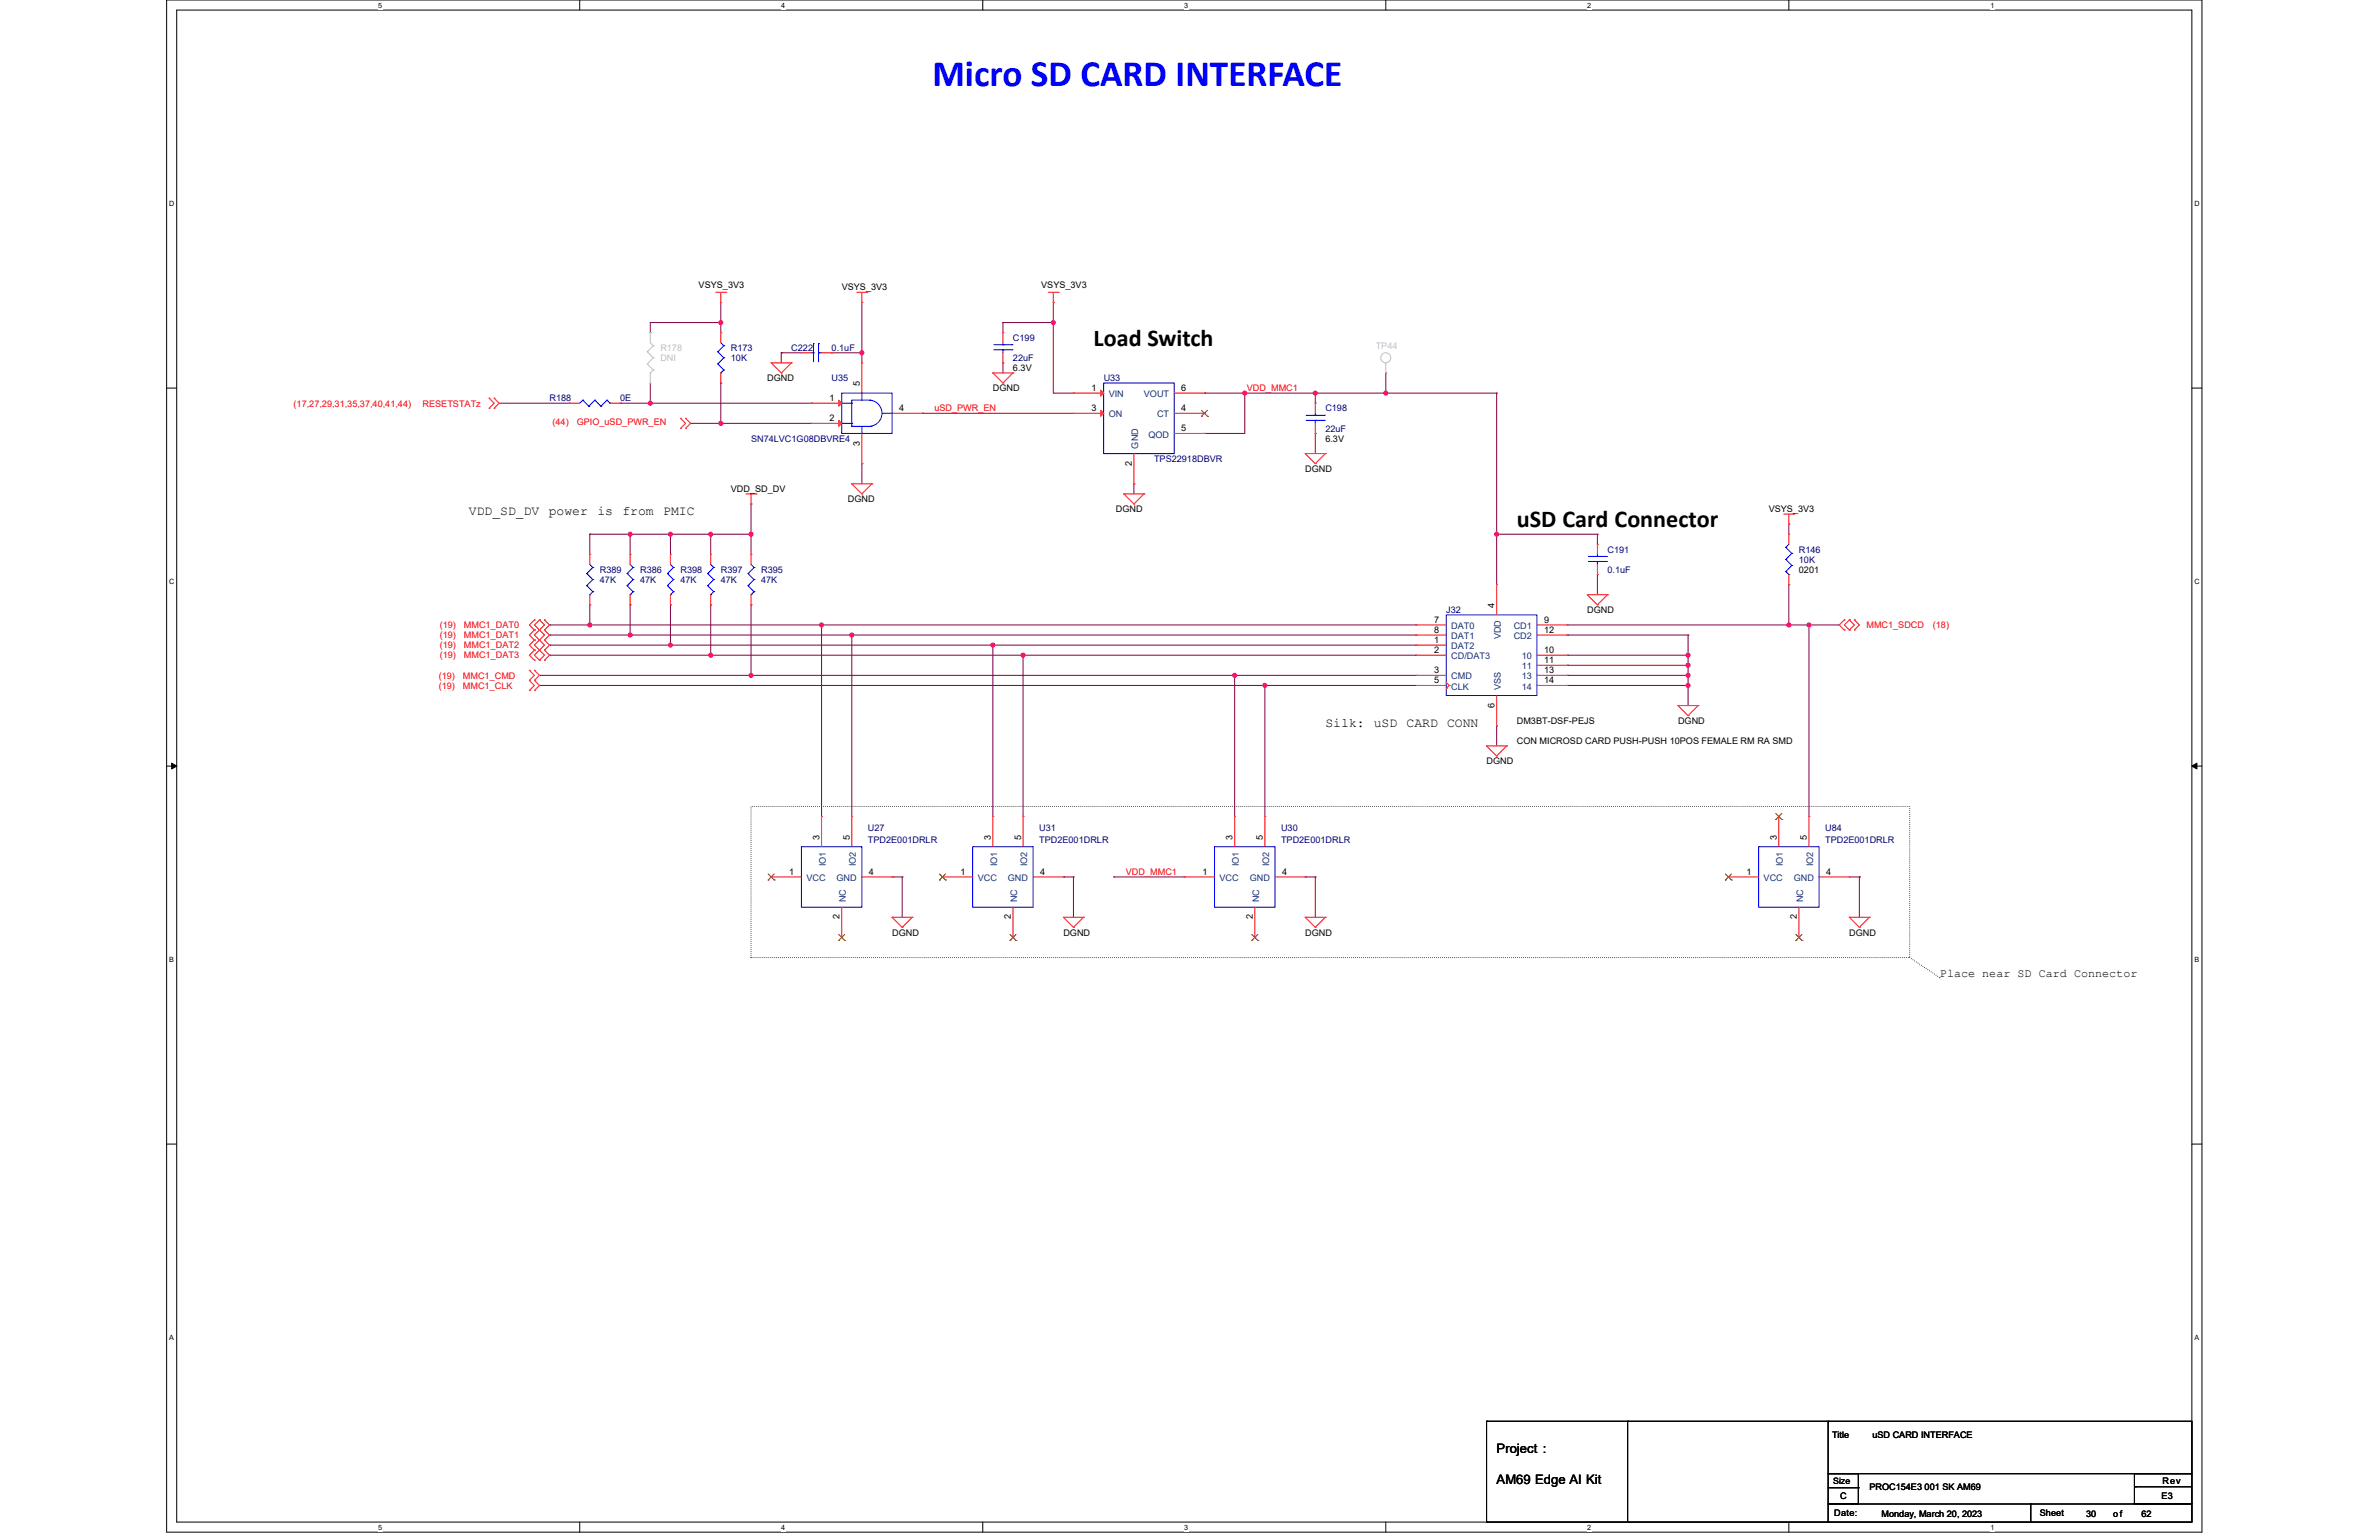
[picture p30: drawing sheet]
<svg xmlns="http://www.w3.org/2000/svg" width="432mm" height="279mm" viewBox="0 0 432 279" stroke-linecap="round" stroke-linejoin="round" font-family="sans-serif">
<defs><g id="words">
<text font-size="6.8" fill="#00f" x="169.2" y="15.6">Micro SD CARD INTERFACE</text>
<g font-size="4.4">
<text x="198.5" y="62.7">Load Switch</text>
<text x="275.3" y="95.6">uSD Card Connector</text>
</g>
<g font-size="2.4">
<text x="85.1" y="93.4">VDD_SD_DV</text>
<text x="99.6" y="93.4">power</text>
<text x="108.4" y="93.4">is</text>
<text x="113" y="93.4">from</text>
<text x="120.4" y="93.4">PMIC</text>
<text x="240.6" y="131.8">Silk:</text>
<text x="249.3" y="131.8">uSD</text>
<text x="255.3" y="131.8">CARD</text>
<text x="262.7" y="131.8">CONN</text>
<text x="271.6" y="263.7">Project :</text>
<text x="271.6" y="269.2">AM69 Edge AI Kit</text>
</g>
<text font-size="2.1" x="352.1" y="177.3">Place near SD Card Connector</text>
<g font-size="1.6">
<text x="126.8" y="52.3">VSYS_3V3</text>
<text x="152.8" y="52.7">VSYS_3V3</text>
<text x="189" y="52.3">VSYS_3V3</text>
<text x="139.2" y="69.2">DGND</text>
<text x="156.1" y="70" transform="rotate(-90 156.1 70)">5</text>
<text x="180.2" y="71">DGND</text>
<text x="183.9" y="67.3">6.3V</text>
<text x="198.1" y="70.9">1</text>
<text x="214.4" y="70.9">6</text>
<text x="150.6" y="72.8">1</text>
<text x="150.6" y="76.4">2</text>
<text x="163.2" y="74.6">4</text>
<text x="198.1" y="74.6">3</text>
<text x="214.4" y="74.6">4</text>
<text x="156.1" y="80.8" transform="rotate(-90 156.1 80.8)">3</text>
<text x="214.4" y="78.3">5</text>
<text x="240.6" y="80.1">6.3V</text>
<text x="132.7" y="89.3">VDD_SD_DV</text>
<text x="205.4" y="84.5" transform="rotate(-90 205.4 84.5)">2</text>
<text x="236.9" y="85.6">DGND</text>
<text x="153.9" y="91.1">DGND</text>
<text x="202.5" y="92.9">DGND</text>
<text x="321" y="92.9">VSYS_3V3</text>
<text x="326.5" y="103.9">0201</text>
<text x="260.3" y="113">7</text>
<text x="271.3" y="110.3" transform="rotate(-90 271.3 110.3)">4</text>
<text x="280.2" y="113">9</text>
<text x="288.1" y="111.2">DGND</text>
<text x="260.3" y="114.8">8</text>
<text x="260.3" y="116.7">1</text>
<text x="260.3" y="118.5">2</text>
<text x="280.2" y="114.8">12</text>
<text x="280.2" y="118.5">10</text>
<text x="260.3" y="122.2">3</text>
<text x="260.3" y="124">5</text>
<text x="280.2" y="120.3">11</text>
<text x="280.2" y="122.2">13</text>
<text x="280.2" y="124">14</text>
<text x="271.3" y="128.4" transform="rotate(-90 271.3 128.4)">6</text>
<text x="275.3" y="131.3">DM3BT-DSF-PEJS</text>
<text x="304.6" y="131.3">DGND</text>
<text x="275.3" y="135">CON MICROSD CARD PUSH-PUSH 10POS FEMALE RM RA SMD</text>
<text x="269.8" y="138.6">DGND</text>
<text x="148.7" y="152.3" transform="rotate(-90 148.7 152.3)">3</text>
<text x="154.2" y="152.3" transform="rotate(-90 154.2 152.3)">5</text>
<text x="179.8" y="152.3" transform="rotate(-90 179.8 152.3)">3</text>
<text x="185.3" y="152.3" transform="rotate(-90 185.3 152.3)">5</text>
<text x="223.7" y="152.3" transform="rotate(-90 223.7 152.3)">3</text>
<text x="229.2" y="152.3" transform="rotate(-90 229.2 152.3)">5</text>
<text x="322.5" y="152.3" transform="rotate(-90 322.5 152.3)">3</text>
<text x="328" y="152.3" transform="rotate(-90 328 152.3)">5</text>
<text x="143.3" y="158.7">1</text>
<text x="157.7" y="158.7">4</text>
<text x="174.3" y="158.7">1</text>
<text x="188.8" y="158.7">4</text>
<text x="218.2" y="158.7">1</text>
<text x="232.7" y="158.7">4</text>
<text x="317" y="158.7">1</text>
<text x="331.5" y="158.7">4</text>
<text x="152.4" y="166.8" transform="rotate(-90 152.4 166.8)">2</text>
<text x="183.5" y="166.8" transform="rotate(-90 183.5 166.8)">2</text>
<text x="227.4" y="166.8" transform="rotate(-90 227.4 166.8)">2</text>
<text x="326.1" y="166.8" transform="rotate(-90 326.1 166.8)">2</text>
<text x="161.9" y="169.7">DGND</text>
<text x="193" y="169.7">DGND</text>
<text x="236.9" y="169.7">DGND</text>
<text x="335.7" y="169.7">DGND</text>
<text x="332.5" y="260.8">Title</text>
<text x="339.9" y="260.8">uSD CARD INTERFACE</text>
<text x="332.7" y="269.2">Size</text>
<text x="392.5" y="269.2">Rev</text>
<text x="332.9" y="275.1">Date:</text>
<text x="334" y="272">C</text>
<text x="339.3" y="270.3">PROC154E3 001 SK AM69</text>
<text x="341.5" y="275.3">Monday, March 20, 2023</text>
<text x="370.2" y="275.1">Sheet</text>
<text x="378.6" y="275.3">30</text>
<text x="383.6" y="275.3">of</text>
<text x="388.7" y="275.3">62</text>
<text x="392.3" y="272">E3</text>
</g>
<g font-size="1.6" fill="#c0c0c0">
<text x="119.9" y="63.7">R178</text>
<text x="119.9" y="65.5">DNI</text>
<text x="249.7" y="63.3">TP44</text>
</g>
<g font-size="1.6" fill="#000080">
<text x="132.7" y="63.7">R173</text>
<text x="132.7" y="65.5">10K</text>
<text x="143.6" y="63.7">C222</text>
<text x="150.9" y="63.7">0.1uF</text>
<text x="183.9" y="61.8">C199</text>
<text x="183.9" y="65.5">22uF</text>
<text x="150.9" y="69.2">U35</text>
<text x="200.3" y="69.2">U33</text>
<text x="99.7" y="72.8">R188</text>
<text x="112.5" y="72.8">0E</text>
<text x="240.6" y="74.6">C198</text>
<text x="136.3" y="80.1">SN74LVC1G08DBVRE4</text>
<text x="209.5" y="83.8">TPS22918DBVR</text>
<text x="240.6" y="78.3">22uF</text>
<text x="291.8" y="100.2">C191</text>
<text x="326.5" y="100.2">R146</text>
<text x="108.9" y="103.9">R389</text>
<text x="108.9" y="105.7">47K</text>
<text x="116.2" y="103.9">R386</text>
<text x="116.2" y="105.7">47K</text>
<text x="123.5" y="103.9">R398</text>
<text x="123.5" y="105.7">47K</text>
<text x="130.8" y="103.9">R397</text>
<text x="130.8" y="105.7">47K</text>
<text x="138.1" y="103.9">R395</text>
<text x="138.1" y="105.7">47K</text>
<text x="291.8" y="103.9">0.1uF</text>
<text x="326.5" y="102.1">10K</text>
<text x="262.5" y="111.2">J32</text>
<text x="157.5" y="150.7">U27</text>
<text x="157.5" y="152.9">TPD2E001DRLR</text>
<text x="188.6" y="150.7">U31</text>
<text x="188.6" y="152.9">TPD2E001DRLR</text>
<text x="232.5" y="150.7">U30</text>
<text x="232.5" y="152.9">TPD2E001DRLR</text>
<text x="331.3" y="150.7">U84</text>
<text x="331.3" y="152.9">TPD2E001DRLR</text>
</g>
<g font-size="1.6" fill="#f00">
<text x="226.3" y="70.9">VDD_MMC1</text>
<text x="53.3" y="73.9">(17,27,29,31,35,37,40,41,44)</text>
<text x="76.7" y="73.9">RESETSTATz</text>
<text x="100.3" y="77.2">(44)</text>
<text x="104.7" y="77.2">GPIO_uSD_PWR_EN</text>
<text x="169.6" y="74.5">uSD_PWR_EN</text>
<text x="79.8" y="114">(19)</text>
<text x="84.2" y="114">MMC1_DAT0</text>
<text x="338.8" y="114">MMC1_SDCD</text>
<text x="350.8" y="114">(18)</text>
<text x="79.8" y="115.8">(19)</text>
<text x="79.8" y="117.6">(19)</text>
<text x="79.8" y="119.4">(19)</text>
<text x="84.2" y="115.8">MMC1_DAT1</text>
<text x="84.2" y="117.6">MMC1_DAT2</text>
<text x="84.2" y="119.4">MMC1_DAT3</text>
<text x="79.6" y="123.1">(19)</text>
<text x="79.6" y="124.9">(19)</text>
<text x="84" y="123.1">MMC1_CMD</text>
<text x="84" y="124.9">MMC1_CLK</text>
<text x="204.3" y="158.7">VDD_MMC1</text>
</g>
<g font-size="1.6" fill="#004080">
<text x="201.2" y="72.1">VIN</text>
<text x="201.2" y="75.7">ON</text>
<text x="207.6" y="72.1">VOUT</text>
<text x="210" y="75.7">CT</text>
<text x="206.6" y="81.4" transform="rotate(-90 206.6 81.4)">GND</text>
<text x="208.4" y="79.4">QOD</text>
<text x="263.4" y="114.1">DAT0</text>
<text x="263.4" y="116">DAT1</text>
<text x="263.4" y="117.8">DAT2</text>
<text x="263.4" y="119.6">CD/DAT3</text>
<text x="272.4" y="116" transform="rotate(-90 272.4 116)">VDD</text>
<text x="274.7" y="114.1">CD1</text>
<text x="274.7" y="116">CD2</text>
<text x="276.2" y="119.6">10</text>
<text x="263.4" y="123.3">CMD</text>
<text x="263.4" y="125.1">CLK</text>
<text x="272.4" y="125.3" transform="rotate(-90 272.4 125.3)">VSS</text>
<text x="276.2" y="121.4">11</text>
<text x="276.2" y="123.3">13</text>
<text x="276.2" y="125.1">14</text>
<text x="146.4" y="159.8">VCC</text>
<text x="149.9" y="157.2" transform="rotate(-90 149.9 157.2)">IO1</text>
<text x="151.8" y="159.8">GND</text>
<text x="155.4" y="157.2" transform="rotate(-90 155.4 157.2)">IO2</text>
<text x="177.5" y="159.8">VCC</text>
<text x="181" y="157.2" transform="rotate(-90 181 157.2)">IO1</text>
<text x="182.9" y="159.8">GND</text>
<text x="186.5" y="157.2" transform="rotate(-90 186.5 157.2)">IO2</text>
<text x="221.4" y="159.8">VCC</text>
<text x="224.9" y="157.2" transform="rotate(-90 224.9 157.2)">IO1</text>
<text x="226.8" y="159.8">GND</text>
<text x="230.3" y="157.2" transform="rotate(-90 230.3 157.2)">IO2</text>
<text x="320.1" y="159.8">VCC</text>
<text x="323.6" y="157.2" transform="rotate(-90 323.6 157.2)">IO1</text>
<text x="325.6" y="159.8">GND</text>
<text x="329.1" y="157.2" transform="rotate(-90 329.1 157.2)">IO2</text>
<text x="153.5" y="163.7" transform="rotate(-90 153.5 163.7)">NC</text>
<text x="184.6" y="163.7" transform="rotate(-90 184.6 163.7)">NC</text>
<text x="228.5" y="163.7" transform="rotate(-90 228.5 163.7)">NC</text>
<text x="327.3" y="163.7" transform="rotate(-90 327.3 163.7)">NC</text>
</g>
<g font-size="1.3">
<text x="68.6" y="1.4">5</text>
<text x="141.8" y="1.4">4</text>
<text x="215" y="1.4">3</text>
<text x="288.1" y="1.4">2</text>
<text x="361.3" y="1.4">1</text>
<text x="30.7" y="37.3">D</text>
<text x="398.3" y="37.3">D</text>
<text x="30.7" y="105.9">C</text>
<text x="398.3" y="105.9">C</text>
<text x="30.7" y="174.5">B</text>
<text x="398.3" y="174.5">B</text>
<text x="30.7" y="243">A</text>
<text x="398.3" y="243">A</text>
<text x="68.6" y="277.5">5</text>
<text x="141.8" y="277.5">4</text>
<text x="215" y="277.5">3</text>
<text x="288.1" y="277.5">2</text>
<text x="361.3" y="277.5">1</text>
</g>
</g></defs>
<path d="M30.2 0h369.5v278h-369.5zM32.1 1.8h365.7v274.3h-365.7z" fill="none" stroke="#000" stroke-width=".18"/>
<g fill="#fff">
<path d="M68.7 .2h.7v1.4h-.7z"/>
<path d="M68.7 276.3h.7v1.5h-.7z"/>
</g>
<path d="M105.2 0v1.8M105.2 276.1v1.9" fill="none" stroke="#000" stroke-width=".18"/>
<g fill="#fff">
<path d="M141.8 .2h.7v1.4h-.7z"/>
<path d="M141.8 276.3h.7v1.5h-.7z"/>
</g>
<path d="M178.4 0v1.8M178.4 276.1v1.9" fill="none" stroke="#000" stroke-width=".18"/>
<g fill="#fff">
<path d="M215 .2h.7v1.4h-.7z"/>
<path d="M215 276.3h.7v1.5h-.7z"/>
</g>
<path d="M251.5 0v1.8M251.5 276.1v1.9" fill="none" stroke="#000" stroke-width=".18"/>
<g fill="#fff">
<path d="M288.1 .2h.7v1.4h-.7z"/>
<path d="M288.1 276.3h.7v1.5h-.7z"/>
</g>
<path d="M324.7 0v1.8M324.7 276.1v1.9" fill="none" stroke="#000" stroke-width=".18"/>
<g fill="#fff">
<path d="M361.3 .2h.7v1.4h-.7z"/>
<path d="M361.3 276.3h.7v1.5h-.7z"/>
<path d="M30.7 36.1h1v1.5h-1z"/>
<path d="M398.3 36.1h.9v1.5h-.9z"/>
<path d="M30.7 104.7h1v1.5h-1z"/>
<path d="M398.3 104.7h.9v1.5h-.9z"/>
</g>
<path d="M30.2 70.4h1.9M397.8 70.4h1.9" fill="none" stroke="#000" stroke-width=".18"/>
<g fill="#fff">
<path d="M30.7 173.3h.9v1.4h-.9z"/>
<path d="M398.3 173.3h.9v1.4h-.9z"/>
</g>
<path d="M30.2 139h1.9M31.2 138.5l.9 .5-.9 .5zM397.8 139l.9-.5v1zM397.8 139h1.9" fill="none" stroke="#000" stroke-width=".18"/>
<path d="M31.2 138.5l.9 .5-.9 .5zM397.8 139l.9-.5v1z" fill="#000"/>
<g fill="#fff">
<path d="M30.7 241.9h.9v1.4h-.9z"/>
<path d="M398.3 241.9h.9v1.4h-.9z"/>
</g>
<path d="M30.2 207.6h1.9M397.8 207.6h1.9" fill="none" stroke="#000" stroke-width=".18"/>
<path d="M136.3 146.3h210.3v27.4h-210.3zM346.6 173.7l5.5 3.7M352.1 177.4h.1" fill="none" stroke="#000" stroke-width=".18" stroke-dasharray="0 .4"/>
<path d="M271.6 96.9h.1M271.6 96.9h18.3M289.9 96.9h.1M289.9 96.9v1.9M121.7 117h.1M121.7 117h58.5M149.1 113.4h.1M149.1 113.4h107.9M289.9 104.2h.1M289.9 104.2v3.7" fill="none" stroke="#800040" stroke-width=".18"/>
<circle cx="121.7" cy="117" r=".37" fill="#f0f"/>
<circle cx="121.7" cy="117" r=".37" fill="none" stroke="#f0f" stroke-width=".18"/>
<path d="M129 118.9h.1M129 118.9h56.7M136.3 122.5h.1M136.3 122.5h87.8" fill="none" stroke="#800040" stroke-width=".18"/>
<circle cx="224.1" cy="122.5" r=".37" fill="#f0f"/>
<circle cx="224.1" cy="122.5" r=".37" fill="none" stroke="#f0f" stroke-width=".18"/>
<circle cx="136.3" cy="122.5" r=".37" fill="#f0f"/>
<circle cx="136.3" cy="122.5" r=".37" fill="none" stroke="#f0f" stroke-width=".18"/>
<path d="M238.7 78.6h.1M238.7 71.3h.1M238.7 71.3v1.9M238.7 78.6v3.7M238.7 71.3h12.8M154.6 115.2h.1M154.6 115.2h102.4" fill="none" stroke="#800040" stroke-width=".18"/>
<circle cx="238.7" cy="71.3" r=".37" fill="#f0f"/>
<circle cx="238.7" cy="71.3" r=".37" fill="none" stroke="#f0f" stroke-width=".18"/>
<path d="M328.3 113.4h.1M328.3 113.4h5.5M284.4 120.7h.1M284.4 120.7h22M306.4 124.4h.1M306.4 124.4v3.6" fill="none" stroke="#800040" stroke-width=".18"/>
<circle cx="306.4" cy="120.7" r=".37" fill="#f0f"/>
<circle cx="306.4" cy="120.7" r=".37" fill="none" stroke="#f0f" stroke-width=".18"/>
<path d="M99.7 113.4h.1M99.7 115.2h.1M99.7 117h.1M99.7 118.9h.1M99.7 113.4h7.4M99.7 115.2h14.7M99.7 117h22M99.7 118.9h29.3" fill="none" stroke="#800040" stroke-width=".18"/>
<circle cx="129" cy="118.9" r=".37" fill="#f0f"/>
<circle cx="129" cy="118.9" r=".37" fill="none" stroke="#f0f" stroke-width=".18"/>
<path d="M97.9 122.5h.1M97.9 124.4h.1M97.9 122.5h38.4M97.9 124.4h131.7" fill="none" stroke="#800040" stroke-width=".18"/>
<circle cx="229.6" cy="124.4" r=".37" fill="#f0f"/>
<circle cx="229.6" cy="124.4" r=".37" fill="none" stroke="#f0f" stroke-width=".18"/>
<path d="M107.1 113.4h.1M107.1 113.4h42" fill="none" stroke="#800040" stroke-width=".18"/>
<circle cx="107.1" cy="113.4" r=".37" fill="#f0f"/>
<circle cx="107.1" cy="113.4" r=".37" fill="none" stroke="#f0f" stroke-width=".18"/>
<path d="M114.4 96.9h.1M114.4 96.9h7.3M284.4 122.5h.1M284.4 122.5h22" fill="none" stroke="#800040" stroke-width=".18"/>
<circle cx="306.4" cy="122.5" r=".37" fill="#f0f"/>
<circle cx="306.4" cy="122.5" r=".37" fill="none" stroke="#f0f" stroke-width=".18"/>
<path d="M284.4 124.4h.1M306.4 122.5h.1M306.4 122.5v1.9h-22" fill="none" stroke="#800040" stroke-width=".18"/>
<circle cx="306.4" cy="124.4" r=".37" fill="#f0f"/>
<circle cx="306.4" cy="124.4" r=".37" fill="none" stroke="#f0f" stroke-width=".18"/>
<path d="M114.4 115.2h.1M114.4 115.2h40.2M284.4 115.2h.1M284.4 115.2h22M306.4 115.2h.1M306.4 115.2v3.7" fill="none" stroke="#800040" stroke-width=".18"/>
<circle cx="114.4" cy="115.2" r=".37" fill="#f0f"/>
<circle cx="114.4" cy="115.2" r=".37" fill="none" stroke="#f0f" stroke-width=".18"/>
<path d="M121.7 96.9h.1M121.7 96.9h7.3M136.3 91.4h.1M136.3 91.4v5.5M114.4 109.7h.1M114.4 109.7v5.5" fill="none" stroke="#800040" stroke-width=".18"/>
<circle cx="129" cy="96.9" r=".37" fill="#f0f"/>
<circle cx="129" cy="96.9" r=".37" fill="none" stroke="#f0f" stroke-width=".18"/>
<circle cx="121.7" cy="96.9" r=".37" fill="#f0f"/>
<circle cx="121.7" cy="96.9" r=".37" fill="none" stroke="#f0f" stroke-width=".18"/>
<g fill="none" stroke="#800040" stroke-width=".18">
<path d="M114.4 96.9h.1M114.4 96.9v3.7M121.7 96.9h.1M121.7 96.9v3.7M129 96.9h.1M129 96.9v3.7M129 96.9h7.3M121.7 109.7h.1M121.7 109.7v7.3M129 109.7h.1M129 109.7v9.2M136.3 109.7h.1"/>
<path d="M136.3 109.7v12.8M284.4 113.4h40.3M324.7 113.4h.1"/>
</g>
<circle cx="324.7" cy="113.4" r=".37" fill="#f0f"/>
<circle cx="324.7" cy="113.4" r=".37" fill="none" stroke="#f0f" stroke-width=".18"/>
<path d="M154.6 115.2h.1M154.6 115.2v32.9" fill="none" stroke="#800040" stroke-width=".18"/>
<circle cx="154.6" cy="115.2" r=".37" fill="#f0f"/>
<circle cx="154.6" cy="115.2" r=".37" fill="none" stroke="#f0f" stroke-width=".18"/>
<path d="M271.6 71.3h.1M271.6 71.3v34.8M271.6 96.9h.1" fill="none" stroke="#800040" stroke-width=".18"/>
<circle cx="271.6" cy="96.9" r=".37" fill="#f0f"/>
<circle cx="271.6" cy="96.9" r=".37" fill="none" stroke="#f0f" stroke-width=".18"/>
<path d="M107.1 96.9h.1M107.1 96.9v3.7M107.1 96.9h7.3M271.6 131.7h.1M271.6 131.7v3.6" fill="none" stroke="#800040" stroke-width=".18"/>
<circle cx="114.4" cy="96.9" r=".37" fill="#f0f"/>
<circle cx="114.4" cy="96.9" r=".37" fill="none" stroke="#f0f" stroke-width=".18"/>
<path d="M182 58.5h.1M182 58.5v1.9M191.2 58.5h.1M191.2 58.5v12.8M182 65.8h.1M182 65.8v1.9M306.4 120.7h.1M306.4 120.7v1.8" fill="none" stroke="#800040" stroke-width=".18"/>
<circle cx="191.2" cy="58.5" r=".37" fill="#f0f"/>
<circle cx="191.2" cy="58.5" r=".37" fill="none" stroke="#f0f" stroke-width=".18"/>
<path d="M218.6 71.3h.1M218.6 71.3h7.3M205.8 87.8h.1M205.8 87.8v1.8M180.2 117h.1M180.2 117v31.1" fill="none" stroke="#800040" stroke-width=".18"/>
<circle cx="180.2" cy="117" r=".37" fill="#f0f"/>
<circle cx="180.2" cy="117" r=".37" fill="none" stroke="#f0f" stroke-width=".18"/>
<path d="M180.2 117h.1M180.2 117h76.8M185.7 118.9h.1M185.7 118.9v29.2" fill="none" stroke="#800040" stroke-width=".18"/>
<circle cx="185.7" cy="118.9" r=".37" fill="#f0f"/>
<circle cx="185.7" cy="118.9" r=".37" fill="none" stroke="#f0f" stroke-width=".18"/>
<path d="M149.1 113.4h.1M149.1 113.4v34.7M185.7 118.9h.1M185.7 118.9h71.3M238.7 159.1h.1M238.7 159.1v7.3" fill="none" stroke="#800040" stroke-width=".18"/>
<circle cx="149.1" cy="113.4" r=".37" fill="#f0f"/>
<circle cx="149.1" cy="113.4" r=".37" fill="none" stroke="#f0f" stroke-width=".18"/>
<path d="M136.3 96.9h.1M136.3 96.9v3.7M107.1 109.7h.1M107.1 109.7v3.7M224.1 122.5h.1M224.1 122.5h32.9M229.6 124.4h.1M229.6 124.4h27.4" fill="none" stroke="#800040" stroke-width=".18"/>
<circle cx="136.3" cy="96.9" r=".37" fill="#f0f"/>
<circle cx="136.3" cy="96.9" r=".37" fill="none" stroke="#f0f" stroke-width=".18"/>
<g fill="none" stroke="#800040" stroke-width=".18">
<path d="M328.3 113.4h.1M328.3 113.4v34.7M161.9 159.1h.1M161.9 159.1h1.8M163.7 159.1h.1M163.7 159.1v7.3M193 159.1h.1M193 159.1h1.8M194.8 159.1h.1M194.8 159.1v7.3M202.2 159.1h.1M202.2 159.1h12.8"/>
<path d="M236.9 159.1h.1M236.9 159.1h1.8M335.7 159.1h1.8M337.5 159.1h.1M337.5 159.1v7.3"/>
</g>
<circle cx="328.3" cy="113.4" r=".37" fill="#f0f"/>
<circle cx="328.3" cy="113.4" r=".37" fill="none" stroke="#f0f" stroke-width=".18"/>
<path d="M182 58.5h.1M182 58.5h9.2M218.6 78.6h.1M225.9 71.3h.1M225.9 71.3v7.3h-7.3" fill="none" stroke="#800040" stroke-width=".18"/>
<circle cx="225.9" cy="71.3" r=".37" fill="#f0f"/>
<circle cx="225.9" cy="71.3" r=".37" fill="none" stroke="#f0f" stroke-width=".18"/>
<path d="M225.9 71.3h.1M225.9 71.3h12.8M284.4 118.9h.1M284.4 118.9h22M224.1 122.5h.1M224.1 122.5v25.6M229.6 124.4h.1M229.6 124.4v23.7" fill="none" stroke="#800040" stroke-width=".18"/>
<circle cx="306.4" cy="118.9" r=".37" fill="#f0f"/>
<circle cx="306.4" cy="118.9" r=".37" fill="none" stroke="#f0f" stroke-width=".18"/>
<path d="M191.2 54.9h.1M191.2 54.9v3.6M251.5 67.7h.1M251.5 67.7v3.6M306.4 118.9h.1M306.4 118.9v1.8" fill="none" stroke="#800040" stroke-width=".18"/>
<circle cx="251.5" cy="71.3" r=".37" fill="#f0f"/>
<circle cx="251.5" cy="71.3" r=".37" fill="none" stroke="#f0f" stroke-width=".18"/>
<path d="M150.9 64h.1M150.9 64h5.5M251.5 71.3h.1M251.5 71.3h20.1M156.4 84.1h.1M156.4 84.1v3.7" fill="none" stroke="#800040" stroke-width=".18"/>
<circle cx="156.4" cy="64" r=".37" fill="#f0f"/>
<circle cx="156.4" cy="64" r=".37" fill="none" stroke="#f0f" stroke-width=".18"/>
<path d="M156.4 54.9h.1M156.4 54.9v10.9M125.3 76.8h.1M130.8 69.5h.1M130.8 69.5v7.3h-5.5M141.8 64h.1M141.8 64v1.8M141.8 64h3.7M156.4 64h.1M167.4 75h.1M167.4 75h27.4" fill="none" stroke="#800040" stroke-width=".18"/>
<circle cx="130.8" cy="76.8" r=".37" fill="#f0f"/>
<circle cx="130.8" cy="76.8" r=".37" fill="none" stroke="#f0f" stroke-width=".18"/>
<path d="M118 58.5h.1M118 58.5h12.8M130.8 58.5h.1M130.8 54.9v3.6M130.8 76.8h.1M130.8 76.8h16.5" fill="none" stroke="#800040" stroke-width=".18"/>
<circle cx="130.8" cy="58.5" r=".37" fill="#f0f"/>
<circle cx="130.8" cy="58.5" r=".37" fill="none" stroke="#f0f" stroke-width=".18"/>
<path d="M118 58.5v1.9M130.8 58.5v1.9M118 60.4h.1M118 73.2h.1M118 69.5v3.7M118 73.2h29.3M130.8 60.4h.1M147.3 73.2h.1" fill="none" stroke="#800040" stroke-width=".18"/>
<circle cx="118" cy="73.1" r=".37" fill="#f0f"/>
<circle cx="118" cy="73.1" r=".37" fill="none" stroke="#f0f" stroke-width=".18"/>
<path d="M90.6 73.2h12.8M103.4 73.2h.1M112.5 73.2h.1M112.5 73.2h5.5M191.2 71.3h3.6M194.8 71.3h.1M324.7 95.1h.1M324.7 95.1v1.8M324.7 106.1h.1M324.7 106.1v7.3h3.6M328.3 113.4h.1" fill="none" stroke="#800040" stroke-width=".18"/>
<g fill="none" stroke="#f00" stroke-width=".18">
<path d="M129.9 53h1.8M130.8 54.9h.1M130.8 53v1.9M131.7 53h.1M155.5 53h1.8M156.4 54.9h.1M156.4 53v1.9M157.3 53h.1M190.3 53h1.8M191.2 54.9h.1M191.2 53v1.9M192.1 53h.1"/>
<path d="M88.8 74.1h.1M88.8 72.2h.1M88.8 72.2l.9 1-.9 .9M89.7 72.2h.1M89.7 74.1h.1M89.7 72.2l.9 1-.9 .9M103.4 73.2h.1M103.4 73.2h1.8M110.7 73.2h1.8M112.5 73.2h.1M123.5 77.7h.1M123.5 75.9h.1"/>
<path d="M123.5 75.9l.9 .9-.9 .9M124.4 75.9h.1M124.4 77.7h.1M124.4 75.9l.9 .9-.9 .9M130.8 60.4h.1M130.8 69.5h.1M130.8 60.4v1.8M130.8 67.7v1.8M140 65.8h.1M140 65.8h3.6M140 65.8l1.8 1.9M141.8 67.7h.1"/>
<path d="M143.6 65.8h.1M143.6 65.8l-1.8 1.9M145.5 64h.1M145.5 64h1.8M149.1 64h1.8M150.9 64h.1M180.2 67.7h.1M180.2 67.7h3.7M180.2 67.7l1.8 1.8M182 69.5h.1M182 60.4h.1M182 65.8h.1"/>
<path d="M182 60.4v1.8M182 64v1.8M183.9 67.7h.1M183.9 67.7l-1.9 1.8M135.4 89.6h1.8M136.3 91.4h.1M136.3 89.6v1.8M137.2 89.6h.1M154.6 87.8h.1M154.6 87.8h3.7M154.6 87.8l1.8 1.8M156.4 89.6h.1"/>
<path d="M158.3 87.8h.1M158.3 87.8l-1.9 1.8M204 89.6h.1M204 89.6h3.6M204 89.6l1.8 1.8M205.8 91.4h.1M207.6 89.6h.1M207.6 89.6l-1.8 1.8M236.9 82.3h.1M236.9 82.3h3.7M236.9 82.3l1.8 1.8M238.7 84.1h.1"/>
<path d="M240.6 82.3h.1M240.6 82.3l-1.9 1.8M289.9 98.8h.1M289.9 98.8v1.8M323.8 93.3h1.8M324.7 95.1h.1M324.7 96.9h.1M324.7 93.3v1.8M324.7 96.9v1.9M325.6 93.3h.1M97 112.5h.1M97 114.3h.1"/>
<path d="M97 116.1h.1M97 118h.1M97 119.8h.1M97 112.5l-.9 .9 .9 .9M97 116.1l-.9 .9 .9 1M97 118l-.9 .9 .9 .9M97 114.3l-.9 .9 .9 .9M97.9 114.3h.1M97.9 112.5h.1M97.9 116.1h.1M97.9 118h.1M97.9 119.8h.1"/>
<path d="M97.9 112.5l.9 .9-1.8 1.8 1.8 1.8-1.8 1.9 .9 .9M97.9 112.5l-.9 .9 1.8 1.8-1.8 1.8 1.8 1.9-.9 .9M98.8 112.5h.1M98.8 114.3h.1M98.8 116.1h.1M98.8 118h.1M98.8 119.8h.1M98.8 112.5l.9 .9-.9 .9M98.8 116.1l.9 .9-.9 1M98.8 114.3l.9 .9-.9 .9M98.8 118l.9 .9-.9 .9M107.1 100.6h.1"/>
<path d="M107.1 109.7h.1M107.1 100.6v1.8M107.1 107.9v1.8M129 100.6h.1M129 109.7h.1M129 100.6v1.8M129 107.9v1.8M136.3 100.6h.1M136.3 109.7h.1M136.3 100.6v1.8M136.3 107.9v1.8M257 113.4h.1"/>
<path d="M257 115.2h.1M257 117h.1M257 118.9h.1M257 113.4h5.5M257 115.2h5.5M257 117h5.5M257 118.9h5.5M271.6 106.1h.1M271.6 106.1v5.5M279 113.4h5.4M279 115.2h5.4M279 118.9h5.4"/>
<path d="M284.4 113.4h.1M284.4 115.2h.1M284.4 118.9h.1M288.1 107.9h.1M288.1 107.9h3.7M288.1 107.9l1.8 1.8M289.9 109.7h.1M289.9 104.2h.1M289.9 102.4v1.8M291.8 107.9h.1M291.8 107.9l-1.9 1.8M324.7 106.1h.1"/>
<path d="M324.7 104.2v1.9M334.7 112.5h.1M334.7 114.3h.1M334.7 112.5l-.9 .9 .9 .9M335.7 114.3h.1M335.7 112.5h.1M335.7 112.5l-1 .9 1 .9M335.7 112.5l.9 .9-.9 .9M336.6 112.5h.1M336.6 114.3h.1M336.6 112.5l.9 .9-.9 .9M96.1 123.4h.1"/>
<path d="M96.1 121.6h.1M96.1 125.3h.1M96.1 121.6l.9 .9-.9 .9M96.1 123.4l.9 1-.9 .9M97 121.6h.1M97 123.4h.1M97 125.3h.1M97 121.6l.9 .9-.9 .9M97 123.4l.9 1-.9 .9M257 122.5h.1M257 124.4h.1M257 122.5h5.5"/>
<path d="M257 124.4h5.5M262.5 124.9h.1M262.5 123.8l.5 .6M263 124.4h.1M263 124.4l-.5 .5M269.8 135.3h.1M269.8 135.3h3.7M269.8 135.3l1.8 1.9M271.6 137.2h.1M271.6 131.7h.1M271.6 126.2v5.5M273.5 135.3h.1"/>
<path d="M273.5 135.3l-1.9 1.9M279 122.5h5.4M279 124.4h5.4M279 120.7h5.4M284.4 120.7h.1M284.4 122.5h.1M284.4 124.4h.1M304.6 128h.1M304.6 128h3.6M304.6 128l1.8 1.8M306.4 129.8h.1M308.2 128h.1"/>
<path d="M308.2 128l-1.8 1.8M140 159.1h.1M140 159.1h5.5M149.1 148.1h.1M149.1 148.1v5.5M154.6 148.1h.1M154.6 148.1v5.5M156.4 159.1h5.5M161.9 159.1h.1M171.1 159.1h.1M171.1 159.1h5.4M180.2 148.1h.1"/>
<path d="M180.2 148.1v5.5M185.7 148.1h.1M185.7 148.1v5.5M187.5 159.1h5.5M193 159.1h.1M313.7 159.1h.1M313.7 159.1h5.5M322.9 148.1h.1M322.9 148.1v5.5M328.3 148.1h.1M328.3 148.1v5.5M330.2 159.1h5.5"/>
<path d="M335.7 159.1h.1M152.8 170.1h.1M152.8 164.6v5.5M161.9 166.4h.1M161.9 166.4h3.7M161.9 166.4l1.8 1.8M163.7 168.2h.1M165.6 166.4h.1M165.6 166.4l-1.9 1.8M183.9 170.1h.1M183.9 164.6v5.5M193 166.4h.1"/>
<path d="M193 166.4h3.7M193 166.4l1.8 1.8M194.8 168.2h.1M196.7 166.4h.1M196.7 166.4l-1.9 1.8M236.9 166.4h.1M236.9 166.4h3.7M236.9 166.4l1.8 1.8M238.7 168.2h.1M240.6 166.4h.1M240.6 166.4l-1.9 1.8M326.5 170.1h.1"/>
<path d="M326.5 164.6v5.5M335.7 166.4h.1M335.7 166.4h3.6M335.7 166.4l1.8 1.8M337.5 168.2h.1M339.3 166.4h.1M339.3 166.4l-1.8 1.8"/>
</g>
<g fill="none" stroke="#000" stroke-width=".18">
<path d="M269.8 257.9h.1M269.8 257.9h62.2M269.8 257.9v18.2M295.4 257.9h.1M295.4 257.9v18.2M331.8 257.9h66v9.5h-66zM269.8 276.1h.1M269.8 276.1h62.2M331.8 267.4h5.5v5.5h-5.5zM331.8 272.9h36.8v3.2h-36.8zM331.8 269.9h5.5M337.3 269.9h.1"/>
<path d="M368.6 272.9h29.2v3.2h-29.2zM387.4 267.4h10.4v5.5h-10.4zM387.6 269.7h.1M387.6 269.7h10.2"/>
</g>
<g fill="none" stroke="#c0c0c0" stroke-width=".18">
<path d="M117.5 63.8h.1M117.5 66h.1M117.5 63.8l1.1 1.1M117.5 66l1.1 1.1M118 67.7h.1M118 60.4h.1M118 69.5h.1M118 60.4v1.8l.6 .5M118 67.7v1.8M118.6 62.7h.1M118.6 64.9h.1M118.6 67.1h.1"/>
<path d="M118.6 62.7l-1.1 1.1M118.6 64.9l-1.1 1.1M118.6 67.1l-.6 .6M251.5 67.7h.1M251.5 65.8v1.9"/>
<circle cx="251.5" cy="64.9" r=".91"/>
</g>
<g fill="none" stroke="#00f" stroke-width=".18">
<path d="M105.8 72.6h.1M105.8 72.6l-.6 .6M105.8 72.6l1.1 1.1M106.9 73.7h.1M108 72.6h.1M108 72.6l-1.1 1.1M108 72.6l1.1 1.1M109.1 73.7h.1M110.2 72.6h.1M110.2 72.6l-1.1 1.1M110.2 72.6l.5 .6M110.7 73.2h.1"/>
<path d="M130.3 63.8h.1M130.3 66h.1M130.3 63.8l1.1 1.1M130.3 66l1.1 1.1M130.8 67.7h.1M130.8 62.2l.6 .5M131.4 62.7h.1M131.4 64.9h.1M131.4 67.1h.1M131.4 62.7l-1.1 1.1M131.4 64.9l-1.1 1.1M131.4 67.1l-.6 .6"/>
<path d="M147.3 64h.4M147.7 64h.1M147.7 62.4h.1M147.7 62.4v3.3M148.6 62.4h.1M148.6 64h.1M148.6 64h.5M148.6 62.4v3.3M152.8 71.3h9.1v7.3h-9.1zM152.8 73.2h1.8M152.8 76.8h1.8M154.6 77.4h.1"/>
<path d="M154.6 73.2h.1M154.6 76.8h.1M154.6 77.4h3.5M156.4 71.3h.1M156.4 78.6h.1M156.4 71.3v1.3M156.4 77.4v1.2M157.9 72.6h.1M157.9 72.6h-3.3v4.8M157.9 72.6a2.37 2.37 0 0 1 2.2 2.3 2.37 2.37 0 0 1-2 2.4M158.1 77.4h.1M160.1 75h1.8"/>
<path d="M161.9 75h.1M180.4 63.5h3.3M180.4 62.5h3.3M182 62.5h.1M182 63.5h.1M182 62.2v.3M182 63.5v.5M183.7 63.5h.1M183.7 62.5h.1M324.1 99.3h.1M324.1 99.3l1.1 1.1M324.7 98.8l-.6 .5"/>
<path d="M106.5 104.1h.1M106.5 106.3h.1M106.5 104.1l1.1 1.1M106.5 106.3l1.1 1.1M107.1 107.9h.1M107.1 102.4l.5 .6M107.6 103h.1M107.6 105.2h.1M107.6 107.4h.1M107.6 103l-1.1 1.1M107.6 105.2l-1.1 1.1M107.6 107.4l-.5 .5"/>
<path d="M128.5 104.1h.1M128.5 106.3h.1M128.5 104.1l1 1.1M128.5 106.3l1 1.1M129 107.9h.1M129 102.4l.5 .6M129.5 103h.1M129.5 105.2h.1M129.5 107.4h.1M129.5 103l-1 1.1M129.5 105.2l-1 1.1M129.5 107.4l-.5 .5"/>
<path d="M135.8 104.1h.1M135.8 106.3h.1M135.8 104.1l1.1 1.1M135.8 106.3l1.1 1.1M136.3 107.9h.1M136.3 102.4l.6 .6M136.9 103h.1M136.9 105.2h.1M136.9 107.4h.1M136.9 103l-1.1 1.1M136.9 105.2l-1.1 1.1M136.9 107.4l-.6 .5"/>
<path d="M262.5 111.6h16.5v14.6h-16.5zM288.3 101.9h3.3M288.3 101h3.3M289.9 101h.1M289.9 101.9h.1M289.9 100.6v.4M289.9 101.9v.5M291.6 101.9h.1M291.6 101h.1M324.1 101.5h.1M324.1 103.7h.1M324.1 101.5l1.1 1.1"/>
<path d="M324.1 103.7l.6 .5M324.7 104.2h.1M325.2 100.4h.1M325.2 102.6h.1M325.2 100.4l-1.1 1.1M325.2 102.6l-1.1 1.1M145.5 153.6h10.9v11h-10.9zM176.5 153.6h11v11h-11zM319.2 153.6h11v11h-11z"/>
</g>
<g fill="none" stroke="#804000" stroke-width=".18">
<path d="M139.4 159.7h.1M139.4 158.6l1.1 1.1M140.5 158.6l-1.1 1.1M140.5 159.7h.1M170.5 159.7h.1M170.5 158.6l1.1 1.1M171.6 158.6l-1.1 1.1M171.6 159.7h.1M313.2 159.7h.1M313.2 158.6l1.1 1.1M314.3 158.6l-1.1 1.1M314.3 159.7h.1"/>
<path d="M322.3 148.7h.1M322.3 147.6l1.1 1.1M323.4 147.6l-1.1 1.1M323.4 148.7h.1M152.2 170.6h.1M152.2 169.5l1.1 1.1M153.3 169.5l-1.1 1.1M153.3 170.6h.1M183.3 170.6h.1M183.3 169.5l1.1 1.1M184.4 169.5l-1.1 1.1M184.4 170.6h.1"/>
<path d="M326 170.6h.1M326 169.5l1.1 1.1M327.1 169.5l-1.1 1.1M327.1 170.6h.1"/>
</g>
<path d="M152.2 72.6l.6 .6-.6 .5z" fill="#f00"/>
<path d="M147.3 73.2h.1M147.3 73.2h5.5M152.2 72.6l.6 .6-.6 .5z" fill="none" stroke="#f00" stroke-width=".18"/>
<path d="M152.2 76.3l.6 .5-.6 .6z" fill="#f00"/>
<g fill="none" stroke="#f00" stroke-width=".18">
<path d="M147.3 76.8h.1M147.3 76.8h5.5M152.2 76.3l.6 .5-.6 .6zM156.4 65.8h.1M156.4 65.8v5.5M156.4 78.6v5.5M161.9 75h5.5M167.4 75h.1M238.7 73.2h.1M238.7 78.6h.1M238.7 73.2v1.8M238.7 76.8v1.8"/>
<path d="M156.4 84.1h.1M121.7 100.6h.1M121.7 109.7h.1M121.7 100.6v1.8M121.7 107.9v1.8M215 159.1h.1M215 159.1h5.4M224.1 148.1h.1M224.1 148.1v5.5M229.6 148.1h.1M229.6 148.1v5.5M231.4 159.1h5.5"/>
<path d="M236.9 159.1h.1M227.8 170.1h.1M227.8 164.6v5.5"/>
</g>
<g fill="none" stroke="#00f" stroke-width=".18">
<path d="M200.3 69.5h12.8v12.8h-12.8zM237.1 76.3h3.3M237.1 75.3h3.3M238.7 75.3h.1M238.7 76.3h.1M238.7 75v.3M238.7 76.3v.5M240.4 76.3h.1M240.4 75.3h.1M121.1 104.1h.1M121.1 106.3h.1M121.1 104.1l1.1 1.1"/>
<path d="M121.1 106.3l1.1 1.1M121.7 107.9h.1M121.7 102.4l.5 .6M122.2 103h.1M122.2 105.2h.1M122.2 107.4h.1M122.2 103l-1.1 1.1M122.2 105.2l-1.1 1.1M122.2 107.4l-.5 .5M220.4 153.6h11v11h-11z"/>
</g>
<path d="M227.2 170.6h.1M227.2 169.5l1.1 1.1M228.3 169.5l-1.1 1.1M228.3 170.6h.1" fill="none" stroke="#804000" stroke-width=".18"/>
<path d="M199.8 70.8l.5 .5-.5 .6z" fill="#f00"/>
<path d="M194.8 71.3h.1M194.8 71.3h5.5M199.8 70.8l.5 .5-.5 .6zM205.8 87.8h.1M205.8 82.3v5.5" fill="none" stroke="#f00" stroke-width=".18"/>
<path d="M199.8 74.4l.5 .6-.5 .5z" fill="#f00"/>
<g fill="none" stroke="#f00" stroke-width=".18">
<path d="M194.8 75h.1M194.8 75h5.5M199.8 74.4l.5 .6-.5 .5zM213.1 75h5.5M213.1 78.6h5.5M213.1 71.3h5.5M218.6 75h.1M218.6 78.6h.1M218.6 71.3h.1M114.4 100.6h.1M114.4 109.7h.1M114.4 100.6v1.8"/>
<path d="M114.4 107.9v1.8"/>
</g>
<path d="M218.1 75.5h.1M218.1 74.4l1.1 1.1M219.2 74.4l-1.1 1.1M219.2 75.5h.1" fill="none" stroke="#804000" stroke-width=".18"/>
<path d="M113.8 104.1h.1M113.8 106.3h.1M113.8 104.1l1.1 1.1M113.8 106.3l1.1 1.1M114.4 107.9h.1M114.4 102.4l.5 .6M114.9 103h.1M114.9 105.2h.1M114.9 107.4h.1M114.9 103l-1.1 1.1M114.9 105.2l-1.1 1.1M114.9 107.4l-.5 .5" fill="none" stroke="#00f" stroke-width=".18"/>
<circle cx="121.7" cy="117" r=".37" fill="#f0f"/>
<circle cx="121.7" cy="117" r=".37" fill="none" stroke="#f0f" stroke-width=".18"/>
<circle cx="224.1" cy="122.5" r=".37" fill="#f0f"/>
<circle cx="224.1" cy="122.5" r=".37" fill="none" stroke="#f0f" stroke-width=".18"/>
<circle cx="136.3" cy="122.5" r=".37" fill="#f0f"/>
<circle cx="136.3" cy="122.5" r=".37" fill="none" stroke="#f0f" stroke-width=".18"/>
<circle cx="238.7" cy="71.3" r=".37" fill="#f0f"/>
<circle cx="238.7" cy="71.3" r=".37" fill="none" stroke="#f0f" stroke-width=".18"/>
<circle cx="306.4" cy="120.7" r=".37" fill="#f0f"/>
<circle cx="306.4" cy="120.7" r=".37" fill="none" stroke="#f0f" stroke-width=".18"/>
<circle cx="129" cy="118.9" r=".37" fill="#f0f"/>
<circle cx="129" cy="118.9" r=".37" fill="none" stroke="#f0f" stroke-width=".18"/>
<circle cx="229.6" cy="124.4" r=".37" fill="#f0f"/>
<circle cx="229.6" cy="124.4" r=".37" fill="none" stroke="#f0f" stroke-width=".18"/>
<circle cx="107.1" cy="113.4" r=".37" fill="#f0f"/>
<circle cx="107.1" cy="113.4" r=".37" fill="none" stroke="#f0f" stroke-width=".18"/>
<circle cx="306.4" cy="122.5" r=".37" fill="#f0f"/>
<circle cx="306.4" cy="122.5" r=".37" fill="none" stroke="#f0f" stroke-width=".18"/>
<circle cx="306.4" cy="124.4" r=".37" fill="#f0f"/>
<circle cx="306.4" cy="124.4" r=".37" fill="none" stroke="#f0f" stroke-width=".18"/>
<circle cx="114.4" cy="115.2" r=".37" fill="#f0f"/>
<circle cx="114.4" cy="115.2" r=".37" fill="none" stroke="#f0f" stroke-width=".18"/>
<circle cx="129" cy="96.9" r=".37" fill="#f0f"/>
<circle cx="129" cy="96.9" r=".37" fill="none" stroke="#f0f" stroke-width=".18"/>
<circle cx="121.7" cy="96.9" r=".37" fill="#f0f"/>
<circle cx="121.7" cy="96.9" r=".37" fill="none" stroke="#f0f" stroke-width=".18"/>
<circle cx="324.7" cy="113.4" r=".37" fill="#f0f"/>
<circle cx="324.7" cy="113.4" r=".37" fill="none" stroke="#f0f" stroke-width=".18"/>
<circle cx="154.6" cy="115.2" r=".37" fill="#f0f"/>
<circle cx="154.6" cy="115.2" r=".37" fill="none" stroke="#f0f" stroke-width=".18"/>
<circle cx="271.6" cy="96.9" r=".37" fill="#f0f"/>
<circle cx="271.6" cy="96.9" r=".37" fill="none" stroke="#f0f" stroke-width=".18"/>
<circle cx="114.4" cy="96.9" r=".37" fill="#f0f"/>
<circle cx="114.4" cy="96.9" r=".37" fill="none" stroke="#f0f" stroke-width=".18"/>
<circle cx="191.2" cy="58.5" r=".37" fill="#f0f"/>
<circle cx="191.2" cy="58.5" r=".37" fill="none" stroke="#f0f" stroke-width=".18"/>
<circle cx="180.2" cy="117" r=".37" fill="#f0f"/>
<circle cx="180.2" cy="117" r=".37" fill="none" stroke="#f0f" stroke-width=".18"/>
<circle cx="185.7" cy="118.9" r=".37" fill="#f0f"/>
<circle cx="185.7" cy="118.9" r=".37" fill="none" stroke="#f0f" stroke-width=".18"/>
<circle cx="149.1" cy="113.4" r=".37" fill="#f0f"/>
<circle cx="149.1" cy="113.4" r=".37" fill="none" stroke="#f0f" stroke-width=".18"/>
<circle cx="136.3" cy="96.9" r=".37" fill="#f0f"/>
<circle cx="136.3" cy="96.9" r=".37" fill="none" stroke="#f0f" stroke-width=".18"/>
<circle cx="328.3" cy="113.4" r=".37" fill="#f0f"/>
<circle cx="328.3" cy="113.4" r=".37" fill="none" stroke="#f0f" stroke-width=".18"/>
<circle cx="225.9" cy="71.3" r=".37" fill="#f0f"/>
<circle cx="225.9" cy="71.3" r=".37" fill="none" stroke="#f0f" stroke-width=".18"/>
<circle cx="306.4" cy="118.9" r=".37" fill="#f0f"/>
<circle cx="306.4" cy="118.9" r=".37" fill="none" stroke="#f0f" stroke-width=".18"/>
<circle cx="251.5" cy="71.3" r=".37" fill="#f0f"/>
<circle cx="251.5" cy="71.3" r=".37" fill="none" stroke="#f0f" stroke-width=".18"/>
<circle cx="156.4" cy="64" r=".37" fill="#f0f"/>
<circle cx="156.4" cy="64" r=".37" fill="none" stroke="#f0f" stroke-width=".18"/>
<circle cx="130.8" cy="76.8" r=".37" fill="#f0f"/>
<circle cx="130.8" cy="76.8" r=".37" fill="none" stroke="#f0f" stroke-width=".18"/>
<circle cx="130.8" cy="58.5" r=".37" fill="#f0f"/>
<circle cx="130.8" cy="58.5" r=".37" fill="none" stroke="#f0f" stroke-width=".18"/>
<circle cx="118" cy="73.1" r=".37" fill="#f0f"/>
<circle cx="118" cy="73.1" r=".37" fill="none" stroke="#f0f" stroke-width=".18"/>
<use href="#words"/>
</svg>
